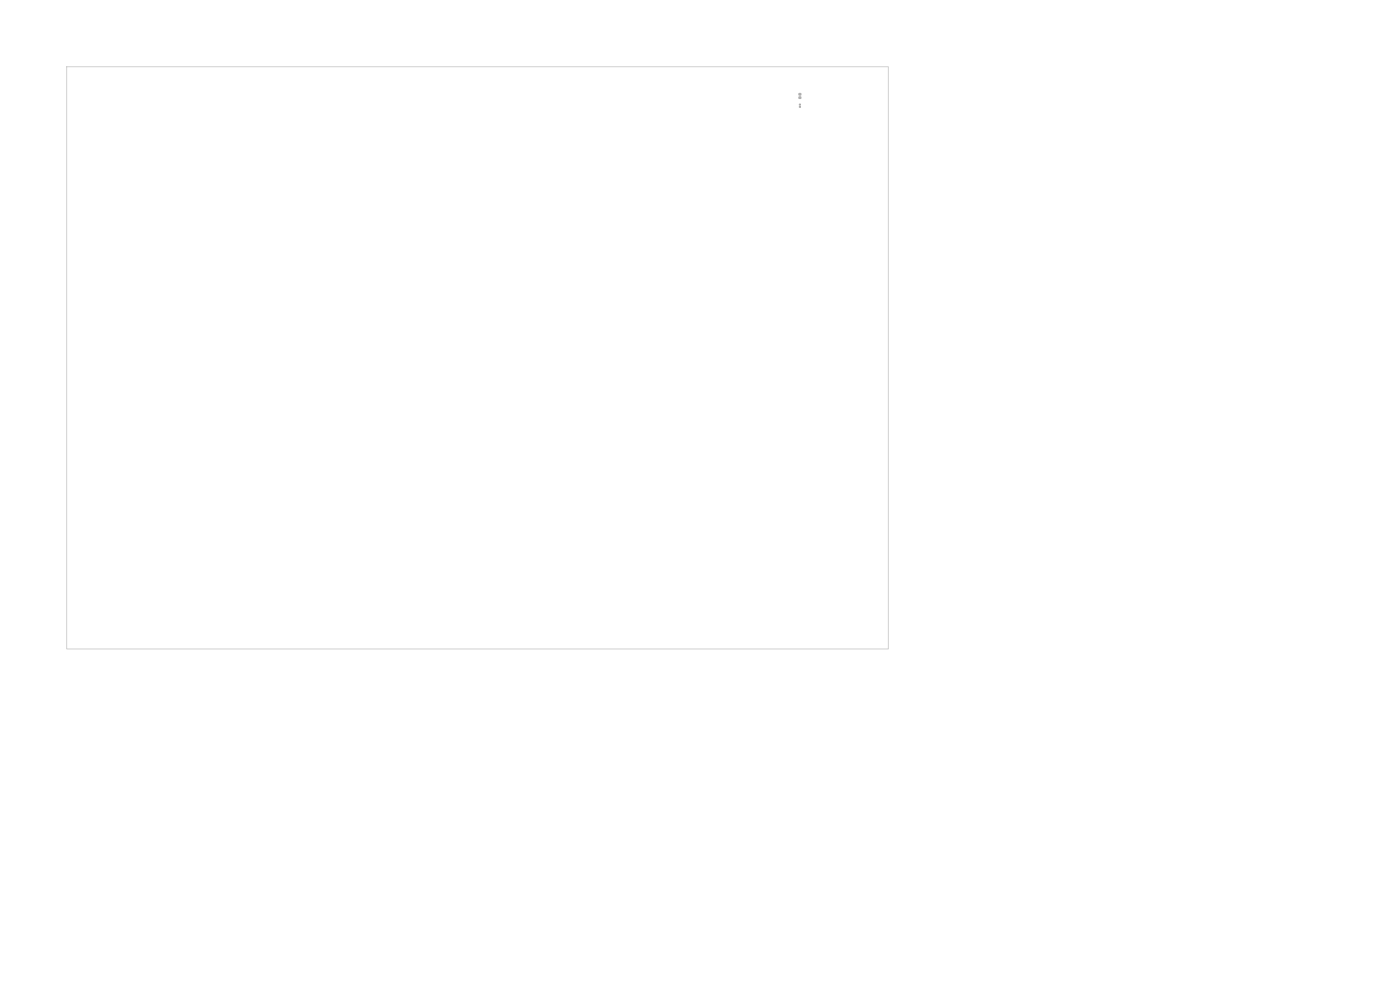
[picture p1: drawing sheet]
<svg xmlns="http://www.w3.org/2000/svg" width="420mm" height="297mm" viewBox="0 0 420 297" stroke-linecap="round" stroke-linejoin="round" font-family="sans-serif">
<g fill="#bbaaa4" stroke="#bbaaa4" stroke-width=".3">
<path d="M239.8 31.2h.3v.3h-.3z"/>
<path d="M239.8 31.9h.3v.3h-.3z"/>
<path d="M239.7 29h.6v.5h-.6z"/>
<path d="M239.7 28h.6v.5h-.6z"/>
</g>
<path d="M20 20h246.5v174.5h-246.5z" fill="none" stroke="#d0d2cd" stroke-width=".3"/>
</svg>
